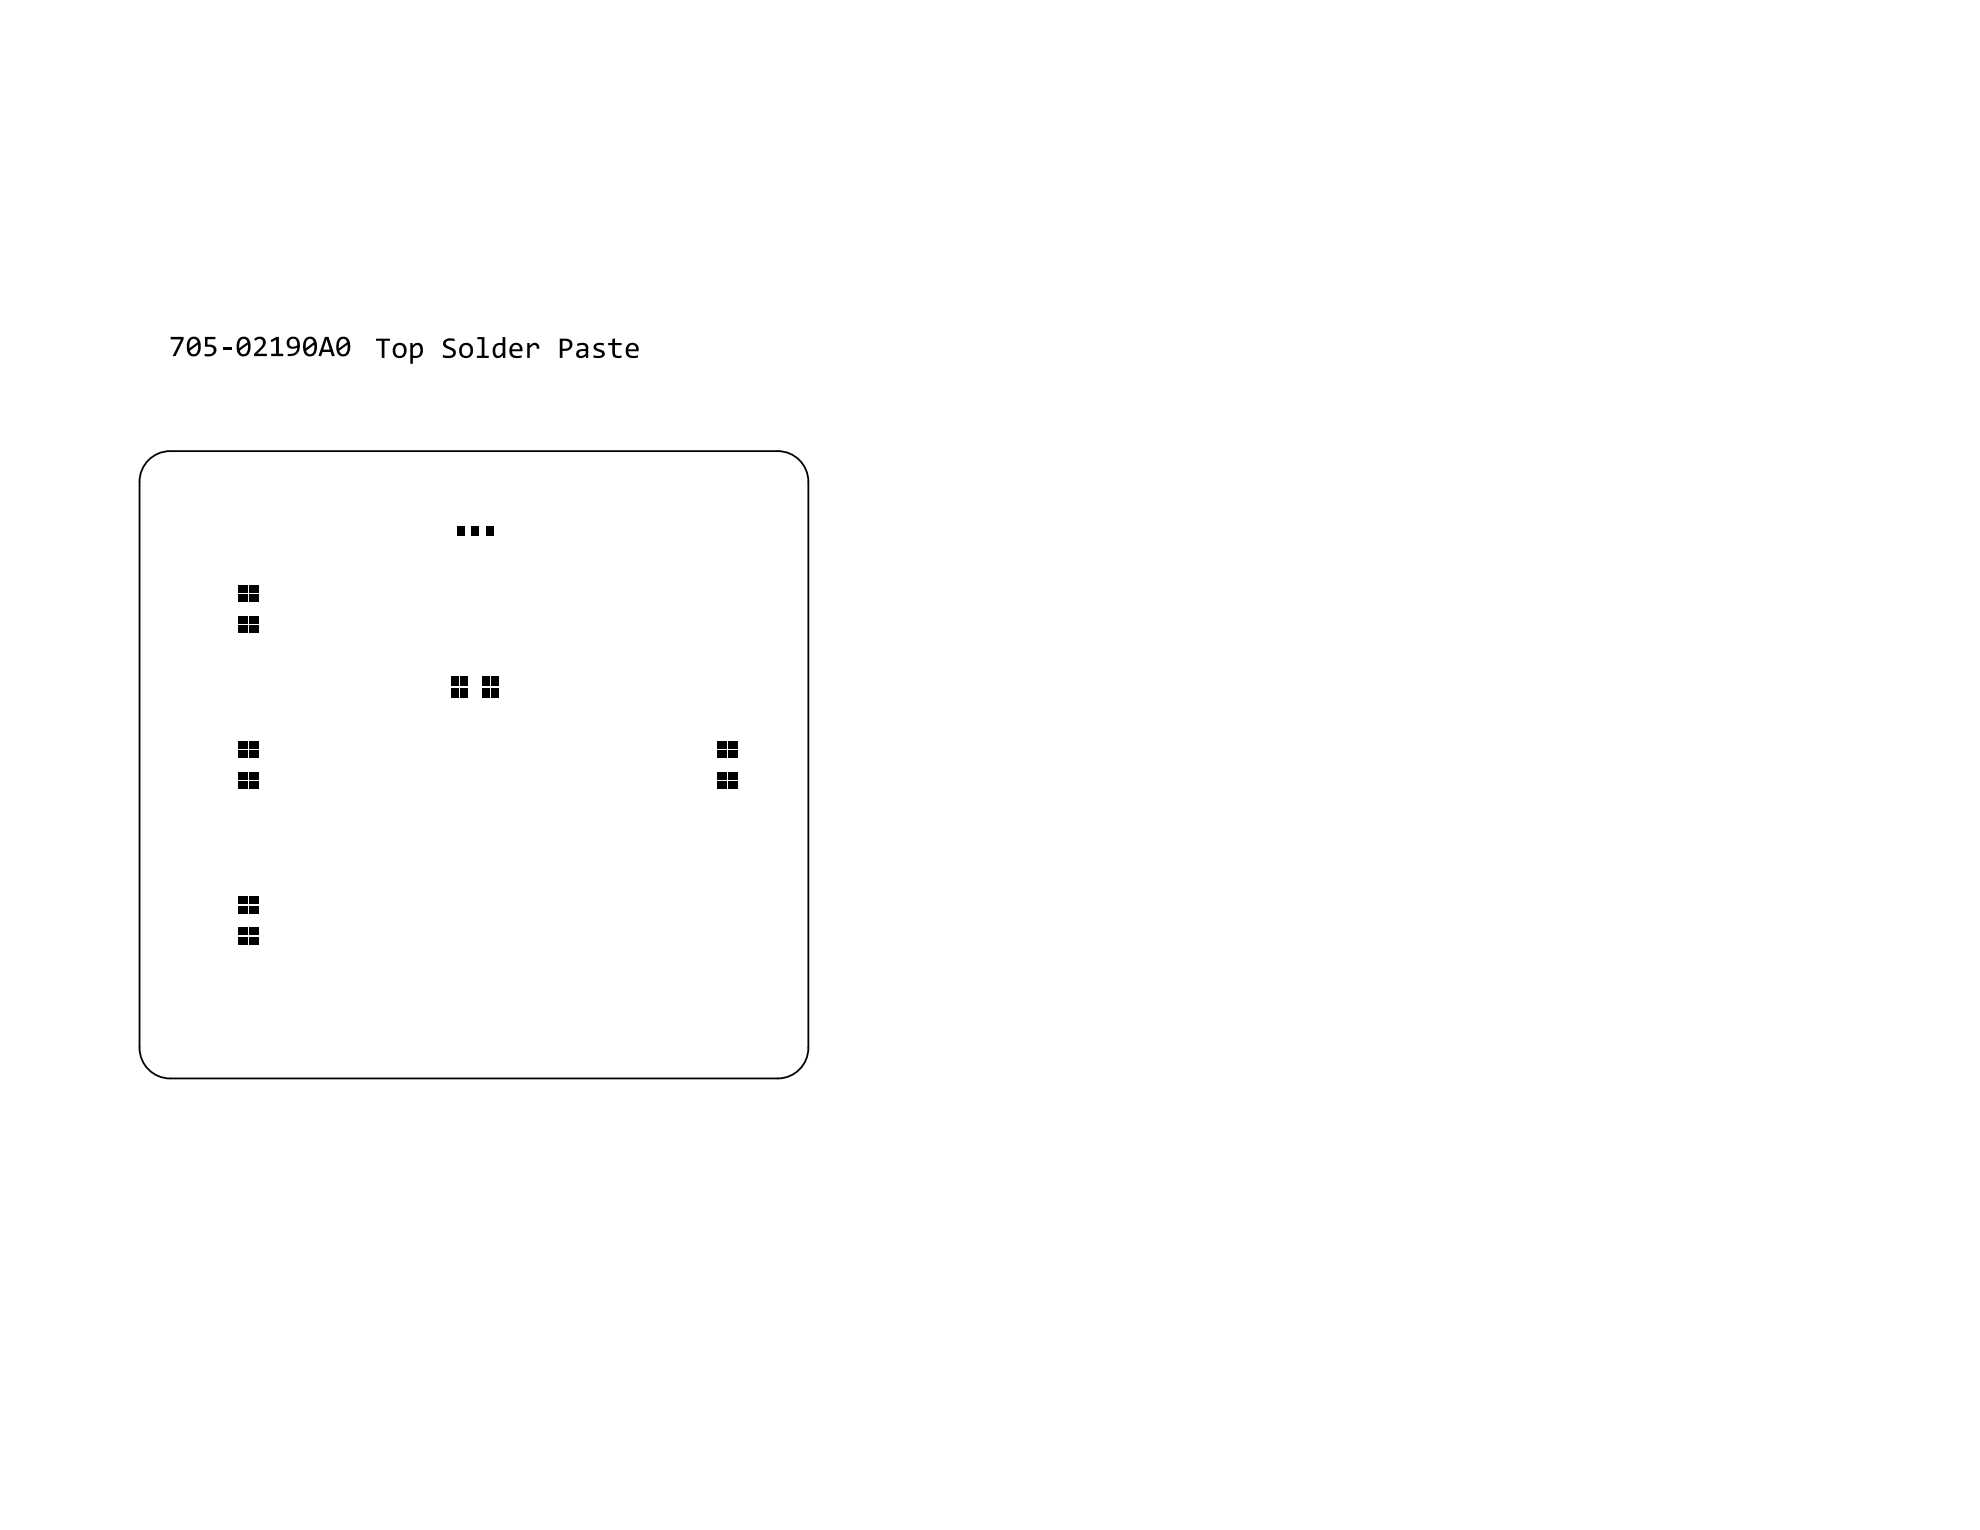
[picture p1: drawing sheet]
<svg xmlns="http://www.w3.org/2000/svg" width="279mm" height="216mm" viewBox="0 0 279 216" stroke-linecap="round" stroke-linejoin="round" font-family="sans-serif">
<g fill="#000">
<path d="M64.5 74.3h1v1.3h-1z" fill-rule="evenodd"/>
<path d="M66.5 74.3h1.1v1.3h-1.1z" fill-rule="evenodd"/>
<path d="M68.6 74.3h1v1.3h-1z" fill-rule="evenodd"/>
<path d="M33.6 88.2h1.4v1.1h-1.4z" fill-rule="evenodd"/>
<path d="M33.6 82.6h1.4v1.1h-1.4z" fill-rule="evenodd"/>
<path d="M33.6 86.9h1.4v1.1h-1.4z" fill-rule="evenodd"/>
<path d="M33.6 83.9h1.4v1.1h-1.4z" fill-rule="evenodd"/>
<path d="M35.2 88.2h1.4v1.1h-1.4z" fill-rule="evenodd"/>
<path d="M35.2 82.6h1.4v1.1h-1.4z" fill-rule="evenodd"/>
<path d="M35.2 86.9h1.4v1.1h-1.4z" fill-rule="evenodd"/>
<path d="M35.2 83.9h1.4v1.1h-1.4z" fill-rule="evenodd"/>
<path d="M63.6 95.4h1.1v1.4h-1.1z" fill-rule="evenodd"/>
<path d="M63.6 97h1.1v1.4h-1.1z" fill-rule="evenodd"/>
<path d="M64.9 95.4h1.1v1.4h-1.1z" fill-rule="evenodd"/>
<path d="M64.9 97h1.1v1.4h-1.1z" fill-rule="evenodd"/>
<path d="M68 95.4h1.1v1.4h-1.1z" fill-rule="evenodd"/>
<path d="M68 97h1.1v1.4h-1.1z" fill-rule="evenodd"/>
<path d="M69.3 95.4h1.1v1.4h-1.1z" fill-rule="evenodd"/>
<path d="M69.3 97h1.1v1.4h-1.1z" fill-rule="evenodd"/>
<path d="M33.6 108.9h1.4v1.1h-1.4z" fill-rule="evenodd"/>
<path d="M33.6 104.5h1.4v1.1h-1.4z" fill-rule="evenodd"/>
<path d="M33.6 110.2h1.4v1.1h-1.4z" fill-rule="evenodd"/>
<path d="M33.6 105.8h1.4v1.1h-1.4z" fill-rule="evenodd"/>
<path d="M35.2 108.9h1.4v1.1h-1.4z" fill-rule="evenodd"/>
<path d="M35.2 104.5h1.4v1.1h-1.4z" fill-rule="evenodd"/>
<path d="M35.2 110.2h1.4v1.1h-1.4z" fill-rule="evenodd"/>
<path d="M35.2 105.8h1.4v1.1h-1.4z" fill-rule="evenodd"/>
<path d="M101.2 108.9h1.4v1.1h-1.4z" fill-rule="evenodd"/>
<path d="M101.2 104.5h1.4v1.1h-1.4z" fill-rule="evenodd"/>
<path d="M101.2 110.2h1.4v1.1h-1.4z" fill-rule="evenodd"/>
<path d="M101.2 105.8h1.4v1.1h-1.4z" fill-rule="evenodd"/>
<path d="M102.8 108.9h1.4v1.1h-1.4z" fill-rule="evenodd"/>
<path d="M102.8 104.5h1.4v1.1h-1.4z" fill-rule="evenodd"/>
<path d="M102.8 110.2h1.4v1.1h-1.4z" fill-rule="evenodd"/>
<path d="M102.8 105.8h1.4v1.1h-1.4z" fill-rule="evenodd"/>
<path d="M33.6 130.9h1.4v1.1h-1.4z" fill-rule="evenodd"/>
<path d="M33.6 126.5h1.4v1.1h-1.4z" fill-rule="evenodd"/>
<path d="M33.6 132.2h1.4v1.1h-1.4z" fill-rule="evenodd"/>
<path d="M33.6 127.8h1.4v1.1h-1.4z" fill-rule="evenodd"/>
<path d="M35.2 130.9h1.4v1.1h-1.4z" fill-rule="evenodd"/>
<path d="M35.2 126.5h1.4v1.1h-1.4z" fill-rule="evenodd"/>
<path d="M35.2 132.2h1.4v1.1h-1.4z" fill-rule="evenodd"/>
<path d="M35.2 127.8h1.4v1.1h-1.4z" fill-rule="evenodd"/>
</g>
<g fill="#000">
<path d="M53.1 47.8h1.9v.3h-.7v2.4h-.4v-2.4h-.8zM62.8 48l.6-.3 .7 .1v.3h-.3a.59 .59 0 0 0-.9 .4l.2 .3 .8 .3a.75 .75 0 0 1 .4 1 .75 .75 0 0 1-.9 .4l-.9-.1v-.3l.9 .1a.44 .44 0 0 0 .5-.4 .44 .44 0 0 0-.4-.5l-.6-.2a.67 .67 0 0 1-.1-1.1zM67.4 47.6h1v2.6h.6v.3h-1.7v-.3h.7v-2.3h-.6zM74.4 48.4h.3v.4a.72 .72 0 0 1 .8-.4 .72 .72 0 0 1 .6 .6v.2h-.4a.43 .43 0 0 0-.2-.5 .43 .43 0 0 0-.6 .3l-.1 .2v1.3h-.4zM83.8 48.7l.6-.3h.8v.4l-.5-.1a.45 .45 0 0 0-.6 .2l.1 .3 .8 .2 .3 .4a.6 .6 0 0 1-.6 .7h-1v-.4l.6 .1a.44 .44 0 0 0 .7-.3l-.2-.2-.5-.2a.57 .57 0 0 1-.5-.8zM85.8 48.4h.6v-.6l.4-.1v.7h.9v.3h-.9v1.1a.58 .58 0 0 0 .9 .3v.4h-.3a.73 .73 0 0 1-1-.7v-1.1h-.6z"/>
<path d="M55.9 48.9l-.1 .4a.85 .85 0 0 0 .4 .9h.1a.79 .79 0 0 0 .7-.5 .79 .79 0 0 0-.3-.9 .62 .62 0 0 0-.8 .1zM55.7 48.6h.1a1.02 1.02 0 0 1 1.3 .1 1.02 1.02 0 0 1 .1 1.3 .99 .99 0 0 1-1.3 .4 .99 .99 0 0 1-.4-1.3z"/>
<path d="M57.9 48.4h.3v.4a.79 .79 0 0 1 1-.4 .79 .79 0 0 1 .5 .9l-.1 .5a1.04 1.04 0 0 1-1.3 .7v.8h-.4zM58.3 49.1v1l.2 .1a.71 .71 0 0 0 .7-.2 .71 .71 0 0 0 .1-.8 .46 .46 0 0 0-.3-.5 .46 .46 0 0 0-.6 .2z"/>
<path d="M65.3 48.9l-.1 .6a.63 .63 0 0 0 .6 .7 .63 .63 0 0 0 .6-.8v-.1a.62 .62 0 0 0-.4-.6 .62 .62 0 0 0-.7 .2zM65.1 48.6a.99 .99 0 0 1 1.2-.1 .99 .99 0 0 1 .4 1.2 1 1 0 0 1-1.2 .8 1 1 0 0 1-.7-1.4z"/>
<path d="M69.8 48.7l.5-.3h.6v-.8h.4v2.9h-.3l-.1-.4a.76 .76 0 0 1-.9 .4 .76 .76 0 0 1-.5-.9 1.13 1.13 0 0 1 .3-.9zM70 48.9l-.1 .4a.59 .59 0 0 0 .5 .9l.2-.1 .3-.4v-.9a.74 .74 0 0 0-.9 .1z"/>
<path d="M72.5 48.8l-.2 .5h1.1l-.1-.4-.1-.1a.52 .52 0 0 0-.7 0zM72.1 48.7a.93 .93 0 0 1 1.2-.2 .93 .93 0 0 1 .4 1.1h-1.4a.8 .8 0 0 0 1.2 .6l.1-.1v.4h-.5a1.09 1.09 0 0 1-1.2-.6 1.09 1.09 0 0 1 .2-1.2z"/>
<path d="M79.4 48.1v1.1h.3a.57 .57 0 0 0 .7-.5 .57 .57 0 0 0-.7-.6zM79 47.8l1.3 .1a.87 .87 0 0 1 .4 1 .87 .87 0 0 1-1 .6h-.3v1h-.4z"/>
<path d="M81.8 49.6l-.1 .2a.39 .39 0 0 0 .2 .4 .39 .39 0 0 0 .5-.1l.2-.2v-.4zM81.5 48.5l.5-.1 .7 .1a.57 .57 0 0 1 .3 .6v1.4h-.3v-.3l-.6 .3a.64 .64 0 0 1-.8-.6 .64 .64 0 0 1 .8-.6h.5v-.2a.53 .53 0 0 0-.8-.4l-.3 .1z"/>
<path d="M88.8 48.9l-.1 .4h1.1a.55 .55 0 0 0-.4-.6 .55 .55 0 0 0-.6 .2zM88.6 48.6a.94 .94 0 0 1 1.1-.1 .94 .94 0 0 1 .4 1.1h-1.4a.69 .69 0 0 0 .9 .6l.4-.1v.4h-.4a1.08 1.08 0 0 1-1.2-.4 1.08 1.08 0 0 1 0-1.2z"/>
</g>
<path d="M20.7 65.2a4.3 4.3 0 0 1 3.3-1.5h85.8a4.3 4.3 0 0 1 4.3 4.3v79.9a4.3 4.3 0 0 1-4.3 4.3h-85.8a4.3 4.3 0 0 1-4.3-4.3v-79.9a4.3 4.3 0 0 1 1-2.8z" fill="none" stroke="#000" stroke-width=".25"/>
<g fill="#fff">
<circle cx="28.1" cy="114.9" r=".36"/>
<circle cx="26.1" cy="96.9" r=".36"/>
<circle cx="20.8" cy="106.9" r=".36"/>
<circle cx="67" cy="79.7" r=".36"/>
<circle cx="28.1" cy="84.7" r=".36"/>
<circle cx="28.1" cy="129.9" r=".36"/>
</g>
<g fill="#000">
<path d="M24.1 47.5h1.8v.4l-1.1 2.4h-.4l1.1-2.4h-1.4zM28.9 47.5h1.5v.4h-1.1v.7l.7 .1a.83 .83 0 0 1 .5 1 .83 .83 0 0 1-.9 .6h-.7v-.4l.6 .1a.54 .54 0 0 0 .7-.6 .54 .54 0 0 0-.8-.5h-.5zM31.4 49h1.3v.3h-1.3zM35.9 47.8a.89 .89 0 0 1 1.4-.1 .89 .89 0 0 1-.2 1.4l-.8 .8h1.4v.4h-1.8v-.4l1-1 .2-.5a.55 .55 0 0 0-.4-.6 .55 .55 0 0 0-.6 .3zM38.2 48l.8-.5h.4v2.4h.6v.4h-1.7v-.4h.7v-2l-.7 .4z"/>
<path d="M26.9 48l-.2 .4v.7l1.2-.8a.53 .53 0 0 0-.4-.5 .53 .53 0 0 0-.6 .2zM26.8 49.5l.1 .2a.59 .59 0 0 0 .7 .2 .59 .59 0 0 0 .3-.7v-.6zM26.6 47.8a.97 .97 0 0 1 1.2-.2 .97 .97 0 0 1 .5 1.1v.3a1.02 1.02 0 0 1-.4 1.1 1.02 1.02 0 0 1-1.2 0l-.2-.3-.1-.5v-.9z"/>
<path d="M34 48l-.2 .5-.1 .6 1.2-.8v-.1a.54 .54 0 0 0-.9-.2zM33.8 49.5l.1 .2a.47 .47 0 0 0 .5 .3l.2-.1 .3-.2 .1-.5v-.6zM33.7 47.8a.95 .95 0 0 1 1.1-.2 .95 .95 0 0 1 .5 1v.9a.96 .96 0 0 1-1.1 .8 .96 .96 0 0 1-.8-1.1v-.9z"/>
<path d="M40.9 48l-.1 .4a.45 .45 0 0 0 .5 .5h.2a.41 .41 0 0 0 .4-.2 .41 .41 0 0 0 0-.5l-.1-.2a.53 .53 0 0 0-.7-.2zM40.7 47.8l.1-.1a.98 .98 0 0 1 1.1-.1 .98 .98 0 0 1 .4 1v.2a1.3 1.3 0 0 1-1.5 1.5h-.2v-.4h.6l.4-.2 .3-.3v-.4l-.4 .2a.84 .84 0 0 1-1-.4 .84 .84 0 0 1 .2-1z"/>
<path d="M43.3 48l-.1 .4-.1 .7 1.2-.8-.4-.5h-.3zM43.2 49.5a.57 .57 0 0 0 .7 .5 .57 .57 0 0 0 .4-.7l.1-.7zM43.1 47.8a.95 .95 0 0 1 1.1-.2 .95 .95 0 0 1 .5 1v.8a.96 .96 0 0 1-1.1 .9 .96 .96 0 0 1-.8-1.1v-.7z"/>
<path d="M46.1 47.9l-.5 1.4h.9zM45.9 47.5h.5l.8 2.8h-.4l-.2-.6h-1.1l-.2 .6h-.4z"/>
<path d="M48 48l-.2 .5v.6l1.1-.9a.52 .52 0 0 0-.3-.4 .52 .52 0 0 0-.6 .2zM47.9 49.5v.1a.57 .57 0 0 0 .7 .4 .57 .57 0 0 0 .4-.7v-.7zM47.8 47.8a.96 .96 0 0 1 1.1-.2 .96 .96 0 0 1 .5 1.1v.7a.97 .97 0 0 1-1.1 .9 .97 .97 0 0 1-.8-1.1v-.9z"/>
</g>
</svg>
